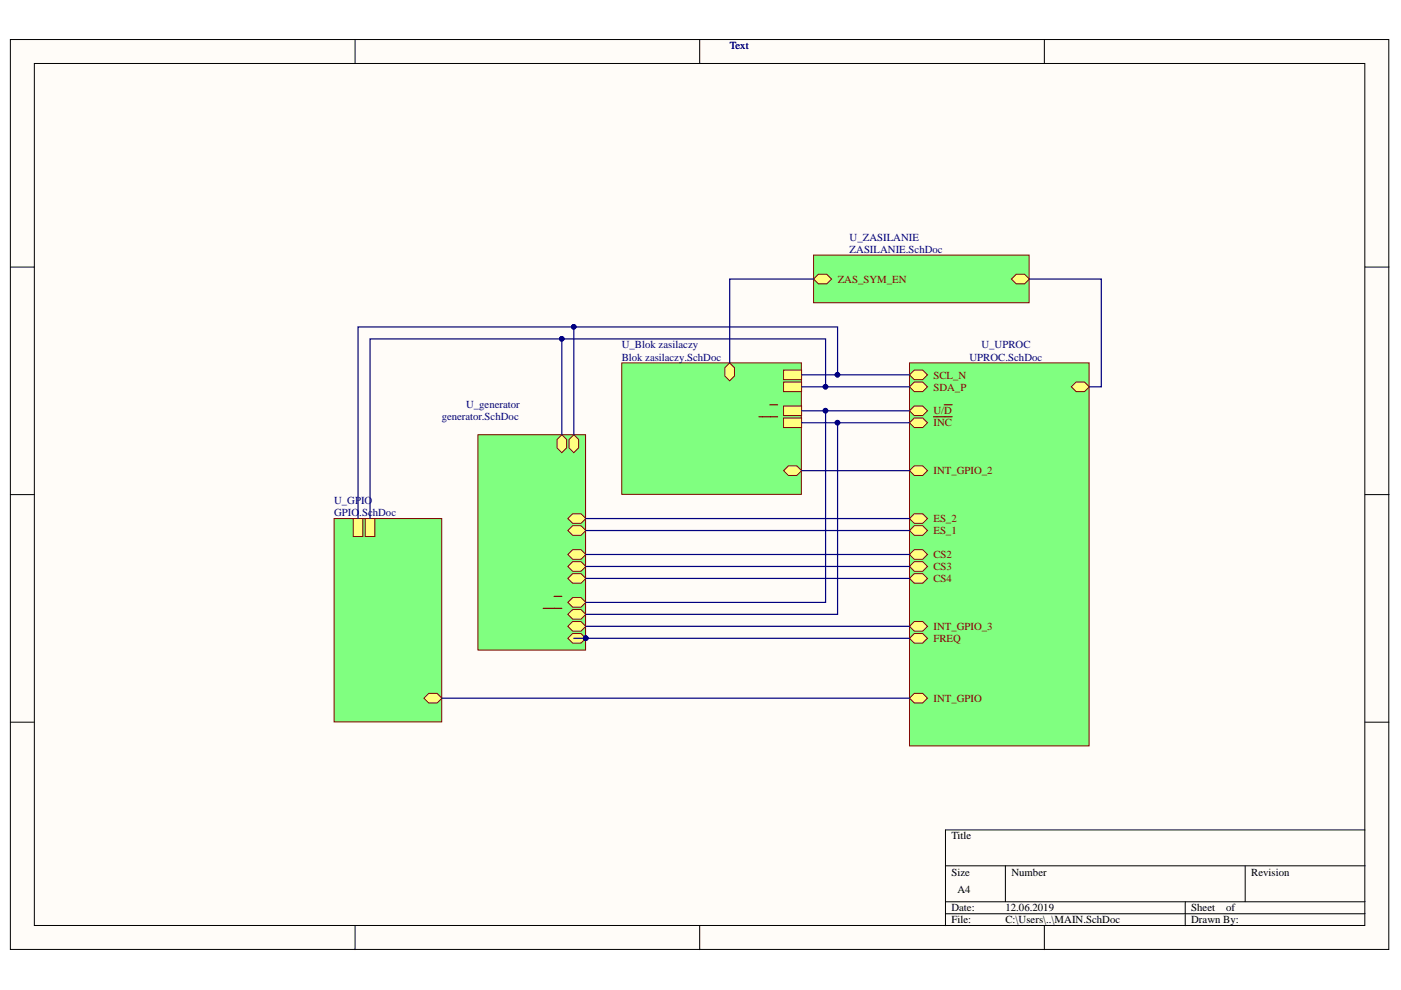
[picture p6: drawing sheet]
<svg xmlns="http://www.w3.org/2000/svg" width="297mm" height="210mm" viewBox="0 0 297 210" stroke-linecap="round" stroke-linejoin="round" font-family="sans-serif">
<defs><g id="words">
<g font-size="2.3" fill="#000080">
<text x="154.7" y="10.4">Text</text>
<text x="180.1" y="51.1">U_ZASILANIE</text>
<text x="180.1" y="53.6">ZASILANIE.SchDoc</text>
<text x="131.8" y="73.9">U_Blok zasilaczy</text>
<text x="131.8" y="76.5">Blok zasilaczy.SchDoc</text>
<text x="205.6" y="76.5">UPROC.SchDoc</text>
<text x="208.1" y="73.9">U_UPROC</text>
<text x="93.7" y="89.1">generator.SchDoc</text>
<text x="98.8" y="86.6">U_generator</text>
<text x="70.8" y="106.9">U_GPIO</text>
<text x="70.8" y="109.5">GPIO.SchDoc</text>
</g>
<g font-size="2.3" fill="#800000">
<text x="177.6" y="59.9">ZAS_SYM_EN</text>
<text x="197.9" y="82.8">SDA_P</text>
<text x="197.9" y="80.3">SCL_N</text>
<text x="197.9" y="87.9">U/D</text>
<text x="197.9" y="90.4">INC</text>
<text x="197.9" y="100.5">INT_GPIO_2</text>
<text x="197.9" y="110.7">ES_2</text>
<text x="197.9" y="113.3">ES_1</text>
<text x="197.9" y="118.3">CS2</text>
<text x="197.9" y="120.9">CS3</text>
<text x="197.9" y="123.4">CS4</text>
<text x="197.9" y="136.1">FREQ</text>
<text x="197.9" y="133.6">INT_GPIO_3</text>
<text x="197.9" y="148.8">INT_GPIO</text>
</g>
<g font-size="2.3">
<text x="201.7" y="178">Title</text>
<text x="201.7" y="185.6">Size</text>
<text x="214.4" y="185.6">Number</text>
<text x="265.3" y="185.6">Revision</text>
<text x="203" y="189.4">A4</text>
<text x="201.7" y="193.2">Date:</text>
<text x="201.7" y="195.8">File:</text>
<text x="213.2" y="193.2">12.06.2019</text>
<text x="213.2" y="195.8">C:\Users\..\MAIN.SchDoc</text>
<text x="252.6" y="193.2">Sheet</text>
<text x="252.6" y="195.8">Drawn By:</text>
<text x="260" y="193.2">of</text>
</g>
</g></defs>
<g fill="#fffcf8" stroke="#000" stroke-width=".21">
<path d="M2.2 8.4h292.3v192.9h-292.3z"/>
<path d="M7.3 13.5h282.1v182.7h-282.1z"/>
</g>
<g fill="none" stroke="#000" stroke-width=".21">
<path d="M75.3 8.4v5.1M148.4 8.4v5.1M221.4 8.4v5.1M2.2 56.6h5.1M289.4 56.6h5.1M2.2 104.9h5.1M289.4 104.9h5.1M2.2 153.1h5.1M289.4 153.1h5.1M289.4 176h-88.9v20.3M75.3 196.3v5.1M148.4 196.3v5.1"/>
<path d="M200.5 183.6h88.9M200.5 191.2h88.9M200.5 193.7h88.9M213.2 183.6v7.6M221.4 196.3v5.1M251.3 191.2v5.1M264 183.6v7.6"/>
</g>
<path d="M192.8 76.9h38.1v81.2h-38.1z" fill="#80ff80" stroke="#800000" stroke-width=".21"/>
<path d="M192.8 82l1-1h1.8l1 1-1 1h-1.8z" fill-rule="evenodd" fill="#ffff80"/>
<path d="M192.8 82l1-1h1.8l1 1-1 1h-1.8z" fill="none" stroke="#800000" stroke-width=".21"/>
<path d="M192.8 79.5l1-1h1.8l1 1-1 1h-1.8z" fill-rule="evenodd" fill="#ffff80"/>
<path d="M192.8 79.5l1-1h1.8l1 1-1 1h-1.8z" fill="none" stroke="#800000" stroke-width=".21"/>
<path d="M192.8 87.1l1-1h1.8l1 1-1 1h-1.8z" fill-rule="evenodd" fill="#ffff80"/>
<path d="M192.8 87.1l1-1h1.8l1 1-1 1h-1.8z" fill="none" stroke="#800000" stroke-width=".21"/>
<path d="M200.2 85.8h1.7" fill="none" stroke="#800000" stroke-width=".25"/>
<path d="M192.8 89.6l1-1h1.8l1 1-1 1h-1.8z" fill-rule="evenodd" fill="#ffff80"/>
<path d="M192.8 89.6l1-1h1.8l1 1-1 1h-1.8z" fill="none" stroke="#800000" stroke-width=".21"/>
<path d="M197.9 88.4h4" fill="none" stroke="#800000" stroke-width=".25"/>
<path d="M227.1 82l1.1-1h1.7l1.1 1-1.1 1h-1.7z" fill-rule="evenodd" fill="#ffff80"/>
<path d="M227.1 82l1.1-1h1.7l1.1 1-1.1 1h-1.7z" fill="none" stroke="#800000" stroke-width=".21"/>
<path d="M192.8 135.3l1-1h1.8l1 1-1 1.1h-1.8z" fill-rule="evenodd" fill="#ffff80"/>
<path d="M192.8 135.3l1-1h1.8l1 1-1 1.1h-1.8z" fill="none" stroke="#800000" stroke-width=".21"/>
<path d="M192.8 148l1-1h1.8l1 1-1 1h-1.8z" fill-rule="evenodd" fill="#ffff80"/>
<path d="M192.8 148l1-1h1.8l1 1-1 1h-1.8z" fill="none" stroke="#800000" stroke-width=".21"/>
<path d="M192.8 99.8l1-1h1.8l1 1-1 1h-1.8z" fill-rule="evenodd" fill="#ffff80"/>
<path d="M192.8 99.8l1-1h1.8l1 1-1 1h-1.8z" fill="none" stroke="#800000" stroke-width=".21"/>
<path d="M192.8 132.8l1-1h1.8l1 1-1 1h-1.8z" fill-rule="evenodd" fill="#ffff80"/>
<path d="M192.8 132.8l1-1h1.8l1 1-1 1h-1.8z" fill="none" stroke="#800000" stroke-width=".21"/>
<path d="M192.8 109.9l1-1h1.8l1 1-1 1.1h-1.8z" fill-rule="evenodd" fill="#ffff80"/>
<path d="M192.8 109.9l1-1h1.8l1 1-1 1.1h-1.8z" fill="none" stroke="#800000" stroke-width=".21"/>
<path d="M192.8 112.5l1-1h1.8l1 1-1 1h-1.8z" fill-rule="evenodd" fill="#ffff80"/>
<path d="M192.8 112.5l1-1h1.8l1 1-1 1h-1.8z" fill="none" stroke="#800000" stroke-width=".21"/>
<path d="M192.8 117.6l1-1.1h1.8l1 1.1-1 1h-1.8z" fill-rule="evenodd" fill="#ffff80"/>
<path d="M192.8 117.6l1-1.1h1.8l1 1.1-1 1h-1.8z" fill="none" stroke="#800000" stroke-width=".21"/>
<path d="M192.8 120.1l1-1h1.8l1 1-1 1h-1.8z" fill-rule="evenodd" fill="#ffff80"/>
<path d="M192.8 120.1l1-1h1.8l1 1-1 1h-1.8z" fill="none" stroke="#800000" stroke-width=".21"/>
<path d="M192.8 122.6l1-1h1.8l1 1-1 1.1h-1.8z" fill-rule="evenodd" fill="#ffff80"/>
<path d="M192.8 122.6l1-1h1.8l1 1-1 1.1h-1.8z" fill="none" stroke="#800000" stroke-width=".21"/>
<path d="M70.8 109.9h22.9v43.2h-22.9z" fill="#80ff80" stroke="#800000" stroke-width=".21"/>
<path d="M77.4 109.9h2.1v3.9h-2.1z" fill-rule="evenodd" fill="#ffff80"/>
<path d="M77.4 109.9h2.1v3.9h-2.1z" fill="none" stroke="#800000" stroke-width=".21"/>
<path d="M74.9 109.9h2v3.9h-2z" fill-rule="evenodd" fill="#ffff80"/>
<path d="M74.9 109.9h2v3.9h-2z" fill="none" stroke="#800000" stroke-width=".21"/>
<path d="M89.9 148l1-1h1.8l1 1-1 1h-1.8z" fill-rule="evenodd" fill="#ffff80"/>
<path d="M89.9 148l1-1h1.8l1 1-1 1h-1.8z" fill="none" stroke="#800000" stroke-width=".21"/>
<path d="M172.5 54.1h45.7v10.1h-45.7z" fill="#80ff80" stroke="#800000" stroke-width=".21"/>
<path d="M214.4 59.2l1.1-1.1h1.7l1 1.1-1 1h-1.7z" fill-rule="evenodd" fill="#ffff80"/>
<path d="M214.4 59.2l1.1-1.1h1.7l1 1.1-1 1h-1.7z" fill="none" stroke="#800000" stroke-width=".21"/>
<path d="M172.5 59.2l1-1.1h1.8l1 1.1-1 1h-1.8z" fill-rule="evenodd" fill="#ffff80"/>
<path d="M172.5 59.2l1-1.1h1.8l1 1.1-1 1h-1.8z" fill="none" stroke="#800000" stroke-width=".21"/>
<path d="M101.3 92.2h22.9v45.6h-22.9z" fill="#80ff80" stroke="#800000" stroke-width=".21"/>
<path d="M120.4 135.3l1-1h1.8l1 1-1 1.1h-1.8z" fill-rule="evenodd" fill="#ffff80"/>
<path d="M120.4 135.3l1-1h1.8l1 1-1 1.1h-1.8z" fill="none" stroke="#800000" stroke-width=".21"/>
<circle cx="124.2" cy="135.3" r=".48" fill="#000080" stroke="#000080" stroke-width=".21"/>
<path d="M118.1 93.2l1-1 1 1v1.8l-1 1-1-1z" fill-rule="evenodd" fill="#ffff80"/>
<path d="M118.1 93.2l1-1 1 1v1.8l-1 1-1-1z" fill="none" stroke="#800000" stroke-width=".21"/>
<path d="M120.6 93.2l1.1-1 1 1v1.8l-1 1-1.1-1z" fill-rule="evenodd" fill="#ffff80"/>
<path d="M120.6 93.2l1.1-1 1 1v1.8l-1 1-1.1-1z" fill="none" stroke="#800000" stroke-width=".21"/>
<path d="M120.4 112.5l1-1h1.8l1 1-1 1h-1.8z" fill-rule="evenodd" fill="#ffff80"/>
<path d="M120.4 112.5l1-1h1.8l1 1-1 1h-1.8z" fill="none" stroke="#800000" stroke-width=".21"/>
<path d="M120.4 117.6l1-1.1h1.8l1 1.1-1 1h-1.8z" fill-rule="evenodd" fill="#ffff80"/>
<path d="M120.4 117.6l1-1.1h1.8l1 1.1-1 1h-1.8z" fill="none" stroke="#800000" stroke-width=".21"/>
<path d="M120.4 120.1l1-1h1.8l1 1-1 1h-1.8z" fill-rule="evenodd" fill="#ffff80"/>
<path d="M120.4 120.1l1-1h1.8l1 1-1 1h-1.8z" fill="none" stroke="#800000" stroke-width=".21"/>
<path d="M120.4 122.6l1-1h1.8l1 1-1 1.1h-1.8z" fill-rule="evenodd" fill="#ffff80"/>
<path d="M120.4 122.6l1-1h1.8l1 1-1 1.1h-1.8z" fill="none" stroke="#800000" stroke-width=".21"/>
<path d="M120.4 109.9l1-1h1.8l1 1-1 1.1h-1.8z" fill-rule="evenodd" fill="#ffff80"/>
<path d="M120.4 109.9l1-1h1.8l1 1-1 1.1h-1.8z" fill="none" stroke="#800000" stroke-width=".21"/>
<path d="M120.4 127.7l1-1h1.8l1 1-1 1h-1.8z" fill-rule="evenodd" fill="#ffff80"/>
<path d="M120.4 127.7l1-1h1.8l1 1-1 1h-1.8z" fill="none" stroke="#800000" stroke-width=".21"/>
<path d="M117.5 126.5h1.6" fill="none" stroke="#800000" stroke-width=".25"/>
<path d="M120.4 130.3l1-1.1h1.8l1 1.1-1 1h-1.8z" fill-rule="evenodd" fill="#ffff80"/>
<path d="M120.4 130.3l1-1.1h1.8l1 1.1-1 1h-1.8z" fill="none" stroke="#800000" stroke-width=".21"/>
<path d="M115.2 129h3.9" fill="none" stroke="#800000" stroke-width=".25"/>
<path d="M120.4 132.8l1-1h1.8l1 1-1 1h-1.8z" fill-rule="evenodd" fill="#ffff80"/>
<path d="M120.4 132.8l1-1h1.8l1 1-1 1h-1.8z" fill="none" stroke="#800000" stroke-width=".21"/>
<circle cx="124.2" cy="135.3" r=".48" fill="#000080" stroke="#000080" stroke-width=".21"/>
<path d="M131.8 76.9h38.1v27.9h-38.1z" fill="#80ff80" stroke="#800000" stroke-width=".21"/>
<path d="M166.1 88.6h3.9v2h-3.9z" fill-rule="evenodd" fill="#ffff80"/>
<path d="M166.1 88.6h3.9v2h-3.9z" fill="none" stroke="#800000" stroke-width=".21"/>
<path d="M160.9 88.4h4" fill="none" stroke="#800000" stroke-width=".25"/>
<path d="M166.1 86.1h3.9v2h-3.9z" fill-rule="evenodd" fill="#ffff80"/>
<path d="M166.1 86.1h3.9v2h-3.9z" fill="none" stroke="#800000" stroke-width=".21"/>
<path d="M163.2 85.8h1.7" fill="none" stroke="#800000" stroke-width=".25"/>
<path d="M166.1 81h3.9v2h-3.9z" fill-rule="evenodd" fill="#ffff80"/>
<path d="M166.1 81h3.9v2h-3.9z" fill="none" stroke="#800000" stroke-width=".21"/>
<path d="M166.1 78.5h3.9v2h-3.9z" fill-rule="evenodd" fill="#ffff80"/>
<path d="M166.1 78.5h3.9v2h-3.9z" fill="none" stroke="#800000" stroke-width=".21"/>
<path d="M153.7 78l1-1.1 1 1.1v1.7l-1 1-1-1z" fill-rule="evenodd" fill="#ffff80"/>
<path d="M153.7 78l1-1.1 1 1.1v1.7l-1 1-1-1z" fill="none" stroke="#800000" stroke-width=".21"/>
<path d="M166.1 99.8l1.1-1h1.7l1.1 1-1.1 1h-1.7z" fill-rule="evenodd" fill="#ffff80"/>
<path d="M166.1 99.8l1.1-1h1.7l1.1 1-1.1 1h-1.7z" fill="none" stroke="#800000" stroke-width=".21"/>
<g fill="none" stroke="#000080" stroke-width=".25">
<path d="M172.5 59.2h-17.8v17.7M218.2 59.2h15.3v22.8h-2.5M119.1 71.9v20.3M121.7 69.3v22.9M170 79.5h7.6M192.8 79.5h-15.2v-10.2h-101.7v40.6M170 87.1h22.8M170 89.6h22.8M170 82h5M170 99.8h22.8M175 87.1v40.6h-50.8M177.6 89.6v40.7h-53.4"/>
<path d="M192.8 82h-17.8v-10.1h-96.5v38M124.2 109.9h68.6M124.2 112.5h68.6M124.2 117.6h68.6M121.7 135.3h71.1M124.2 132.8h68.6M124.2 120.1h68.6M124.2 122.6h68.6M93.7 148h99.1"/>
</g>
<g fill="#000080" stroke="#000080" stroke-width=".21">
<circle cx="175" cy="82" r=".48"/>
<circle cx="177.6" cy="79.5" r=".48"/>
<circle cx="119.1" cy="71.8" r=".48"/>
<circle cx="121.6" cy="69.3" r=".48"/>
<circle cx="124.2" cy="135.3" r=".48"/>
<circle cx="175" cy="87.1" r=".48"/>
<circle cx="177.6" cy="89.6" r=".48"/>
</g>
<use href="#words"/>
</svg>
